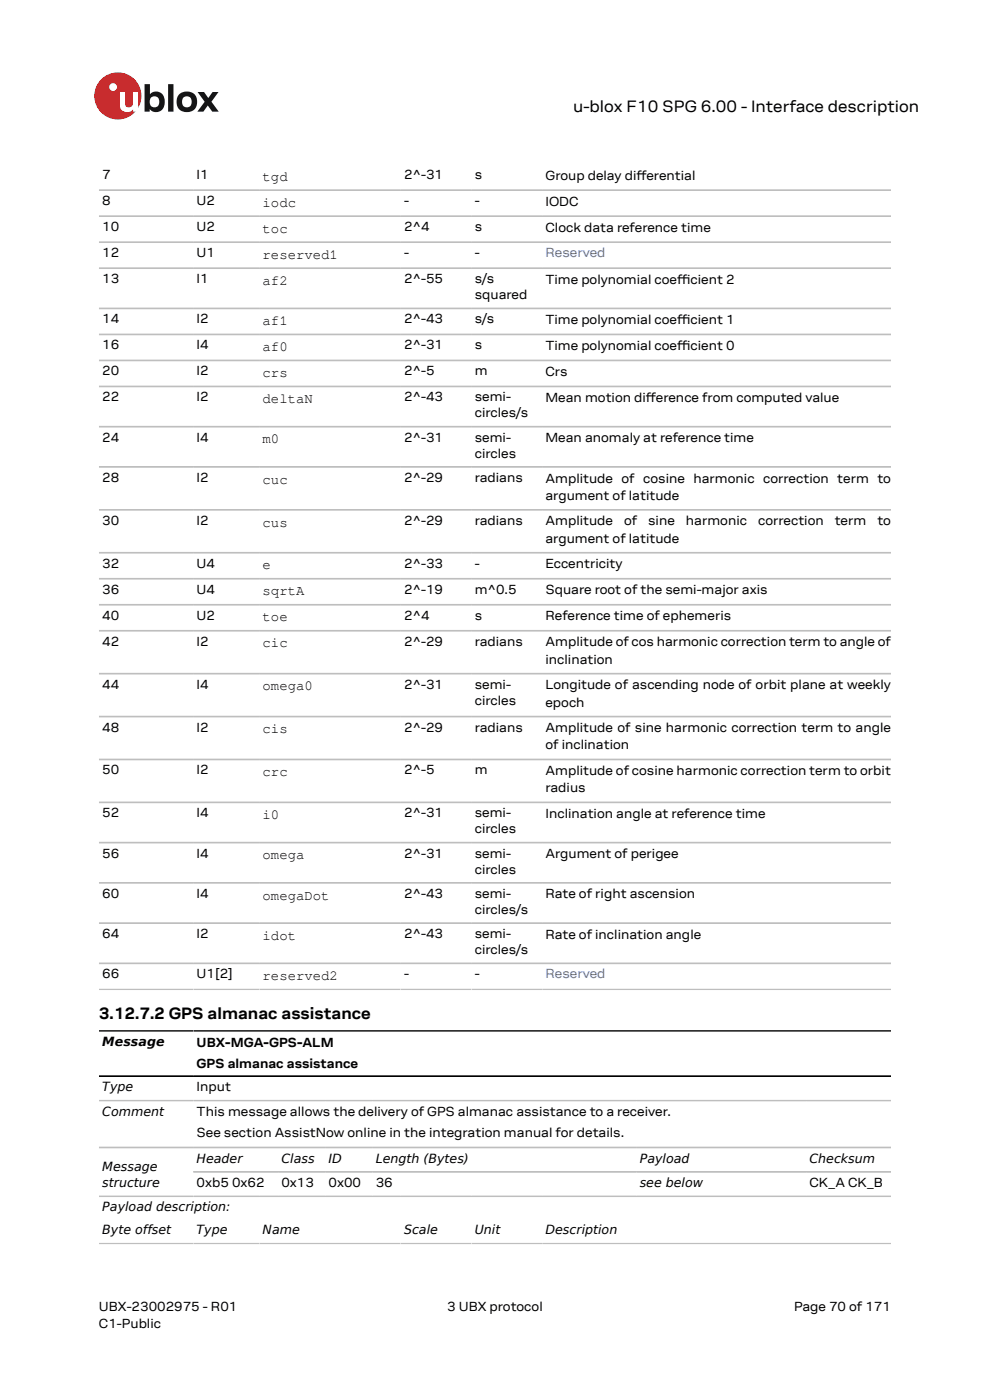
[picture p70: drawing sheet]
<svg xmlns="http://www.w3.org/2000/svg" width="210mm" height="297mm" viewBox="0 0 210 297" stroke-linecap="round" stroke-linejoin="round" font-family="sans-serif">
<defs><g id="words">
<g font-size="3.5">
<text x="121.6" y="23.7">u-blox F10 SPG 6.00 - Interface description</text>
<text x="21" y="216.3">3.12.7.2 GPS almanac assistance</text>
</g>
<g font-size="3">
<text x="55.7" y="38.4">tgd</text>
<text x="55.7" y="43.9">iodc</text>
<text x="55.7" y="49.4">toc</text>
<text x="55.7" y="54.9">reserved1</text>
<text x="55.7" y="60.4">af2</text>
<text x="55.7" y="69">af1</text>
<text x="55.7" y="74.5">af0</text>
<text x="55.7" y="80">crs</text>
<text x="55.7" y="85.5">deltaN</text>
<text x="55.7" y="94.1">m0</text>
<text x="55.7" y="102.6">cuc</text>
<text x="55.7" y="111.7">cus</text>
<text x="55.7" y="120.8">e</text>
<text x="55.7" y="126.3">sqrtA</text>
<text x="55.7" y="131.8">toe</text>
<text x="55.7" y="137.3">cic</text>
<text x="55.7" y="146.4">omega0</text>
<text x="55.7" y="155.6">cis</text>
<text x="55.7" y="164.7">crc</text>
<text x="55.7" y="173.8">i0</text>
<text x="55.7" y="182.3">omega</text>
<text x="55.7" y="190.8">omegaDot</text>
<text x="55.7" y="199.4">idot</text>
<text x="55.7" y="207.9">reserved2</text>
</g>
<g font-size="2.8">
<text x="21.7" y="38">7</text>
<text x="41.7" y="38">I1</text>
<text x="85.7" y="38">2^-31</text>
<text x="100.7" y="38">s</text>
<text x="115.7" y="38.1">Group delay diferential</text>
<text x="135" y="38.1">f</text>
<text x="21.7" y="43.5">8</text>
<text x="41.7" y="43.5">U2</text>
<text x="85.7" y="43.5">-</text>
<text x="100.7" y="43.5">-</text>
<text x="115.7" y="43.6">IODC</text>
<text x="21.7" y="49">10</text>
<text x="41.7" y="49">U2</text>
<text x="85.7" y="49">2^4</text>
<text x="100.7" y="49">s</text>
<text x="115.7" y="49.2">Clock data reference time</text>
<text x="21.7" y="54.5">12</text>
<text x="41.7" y="54.5">U1</text>
<text x="85.7" y="54.5">-</text>
<text x="100.7" y="54.5">-</text>
<text x="21.7" y="60.1">13</text>
<text x="41.7" y="60.1">I1</text>
<text x="85.7" y="60.1">2^-55</text>
<text x="100.7" y="60.1">s/s</text>
<text x="100.7" y="63.4">squared</text>
<text x="115.7" y="60.2">Time polynomial coefcient 2</text>
<text x="143.6" y="60.2">f</text>
<text x="143.6" y="60.2">i</text>
<text x="21.7" y="68.6">14</text>
<text x="41.7" y="68.6">I2</text>
<text x="85.7" y="68.6">2^-43</text>
<text x="100.7" y="68.6">s/s</text>
<text x="115.7" y="68.7">Time polynomial coefcient 1</text>
<text x="143.6" y="68.7">f</text>
<text x="143.6" y="68.7">i</text>
<text x="21.7" y="74.1">16</text>
<text x="41.7" y="74.1">I4</text>
<text x="85.7" y="74.1">2^-31</text>
<text x="100.7" y="74.1">s</text>
<text x="115.7" y="74.3">Time polynomial coefcient 0</text>
<text x="143.6" y="74.3">f</text>
<text x="143.6" y="74.3">i</text>
<text x="21.7" y="79.6">20</text>
<text x="41.7" y="79.6">I2</text>
<text x="85.7" y="79.6">2^-5</text>
<text x="100.7" y="79.6">m</text>
<text x="115.7" y="79.8">Crs</text>
<text x="21.7" y="85.2">22</text>
<text x="41.7" y="85.2">I2</text>
<text x="85.7" y="85.2">2^-43</text>
<text x="100.7" y="85.2">semi-</text>
<text x="100.7" y="88.5">circles/s</text>
<text x="115.7" y="85.3">Mean motion diference from computed value</text>
<text x="137" y="85.3">f</text>
<text x="21.7" y="93.7">24</text>
<text x="41.7" y="93.7">I4</text>
<text x="85.7" y="93.7">2^-31</text>
<text x="100.7" y="93.7">semi-</text>
<text x="115.7" y="93.8">Mean anomaly at reference time</text>
<text x="100.7" y="97.1">circles</text>
<text x="21.7" y="102.2">28</text>
<text x="41.7" y="102.2">I2</text>
<text x="85.7" y="102.2">2^-29</text>
<text x="100.7" y="102.2">radians</text>
<text x="115.7" y="102.4">Amplitude of cosine harmonic correction term to</text>
<text x="115.7" y="106">argument of latitude</text>
<text x="21.7" y="111.3">30</text>
<text x="41.7" y="111.3">I2</text>
<text x="85.7" y="111.3">2^-29</text>
<text x="100.7" y="111.3">radians</text>
<text x="115.7" y="111.5">Amplitude</text>
<text x="132.4" y="111.5">of</text>
<text x="137.5" y="111.5">sine</text>
<text x="145.5" y="111.5">harmonic</text>
<text x="160.8" y="111.5">correction</text>
<text x="177.1" y="111.5">term</text>
<text x="186.1" y="111.5">to</text>
<text x="115.7" y="115.1">argument of latitude</text>
<text x="21.7" y="120.4">32</text>
<text x="21.7" y="125.9">36</text>
<text x="41.7" y="120.4">U4</text>
<text x="41.7" y="125.9">U4</text>
<text x="85.7" y="120.4">2^-33</text>
<text x="85.7" y="125.9">2^-19</text>
<text x="100.7" y="120.4">-</text>
<text x="100.7" y="125.9">m^0.5</text>
<text x="115.7" y="120.6">Eccentricity</text>
<text x="21.7" y="131.5">40</text>
<text x="41.7" y="131.5">U2</text>
<text x="85.7" y="131.5">2^4</text>
<text x="100.7" y="131.5">s</text>
<text x="115.7" y="126.1">Square root of the semi-major axis</text>
<text x="115.7" y="131.6">Reference time of ephemeris</text>
<text x="21.7" y="137">42</text>
<text x="41.7" y="137">I2</text>
<text x="85.7" y="137">2^-29</text>
<text x="100.7" y="137">radians</text>
<text x="115.7" y="137.1">Amplitude of cos harmonic correction term to angle of</text>
<text x="115.7" y="140.8">inclination</text>
<text x="21.7" y="146.1">44</text>
<text x="41.7" y="146.1">I4</text>
<text x="85.7" y="146.1">2^-31</text>
<text x="100.7" y="146.1">semi-</text>
<text x="100.7" y="149.5">circles</text>
<text x="115.7" y="146.2">Longitude of ascending node of orbit plane at weekly</text>
<text x="115.7" y="149.9">epoch</text>
<text x="21.7" y="155.2">48</text>
<text x="41.7" y="155.2">I2</text>
<text x="85.7" y="155.2">2^-29</text>
<text x="100.7" y="155.2">radians</text>
<text x="115.7" y="155.3">Amplitude of sine harmonic correction term to angle</text>
<text x="115.7" y="159">of inclination</text>
<text x="21.7" y="164.3">50</text>
<text x="41.7" y="164.3">I2</text>
<text x="85.7" y="164.3">2^-5</text>
<text x="100.7" y="164.3">m</text>
<text x="115.7" y="164.4">Amplitude of cosine harmonic correction term to orbit</text>
<text x="21.7" y="173.4">52</text>
<text x="41.7" y="173.4">I4</text>
<text x="85.7" y="173.4">2^-31</text>
<text x="100.7" y="173.4">semi-</text>
<text x="115.7" y="168.1">radius</text>
<text x="115.7" y="173.5">Inclination angle at reference time</text>
<text x="100.7" y="176.8">circles</text>
<text x="21.7" y="181.9">56</text>
<text x="41.7" y="181.9">I4</text>
<text x="85.7" y="181.9">2^-31</text>
<text x="100.7" y="181.9">semi-</text>
<text x="100.7" y="185.3">circles</text>
<text x="115.7" y="182.1">Argument of perigee</text>
<text x="21.7" y="190.5">60</text>
<text x="41.7" y="190.5">I4</text>
<text x="85.7" y="190.5">2^-43</text>
<text x="100.7" y="190.5">semi-</text>
<text x="115.7" y="190.6">Rate of right ascension</text>
<text x="100.7" y="193.8">circles/s</text>
<text x="21.7" y="199">64</text>
<text x="41.7" y="199">I2</text>
<text x="85.7" y="199">2^-43</text>
<text x="100.7" y="199">semi-</text>
<text x="100.7" y="202.4">circles/s</text>
<text x="115.7" y="199.1">Rate of inclination angle</text>
<text x="21.7" y="207.5">66</text>
<text x="41.7" y="207.5">U1[2]</text>
<text x="85.7" y="207.5">-</text>
<text x="100.7" y="207.5">-</text>
<text x="41.7" y="222">UBX-MGA-GPS-ALM</text>
<text x="41.7" y="226.5">GPS almanac assistance</text>
<text x="41.7" y="231.5">Input</text>
<text x="41.7" y="236.8">This message allows the delivery of GPS almanac assistance to a receiver.</text>
<text x="41.7" y="241.3">See section AssistNow online in the integration manual for details.</text>
<text x="41.7" y="251.8">0xb5 0x62</text>
<text x="59.7" y="251.8">0x13</text>
<text x="69.7" y="251.8">0x00</text>
<text x="79.7" y="251.8">36</text>
<text x="171.7" y="251.8">CK_A CK_B</text>
<text x="21" y="278">UBX-23002975 - R01</text>
<text x="21" y="281.8">C1-Public</text>
<text x="94.9" y="278">3 UBX protocol</text>
<text x="168.4" y="278">Page 70 of 171</text>
</g>
<g font-size="2.8" fill="#4664b4">
<text x="115.7" y="54.5">Reserved</text>
<text x="115.7" y="207.5">Reserved</text>
</g>
<g font-size="2.7">
<text x="21.7" y="221.9">Message</text>
<text x="21.7" y="231.5">Type</text>
<text x="21.7" y="236.7">Comment</text>
<text x="21.7" y="248.4">Message</text>
<text x="21.7" y="251.8">structure</text>
<text x="41.7" y="246.6">Header</text>
<text x="59.7" y="246.6">Class</text>
<text x="69.7" y="246.6">ID</text>
<text x="79.7" y="246.6">Length (Bytes)</text>
<text x="135.7" y="246.6">Payload</text>
<text x="135.7" y="251.8">see below</text>
<text x="171.7" y="246.6">Checksum</text>
<text x="21.7" y="257">Payload description:</text>
<text x="21.7" y="261.8">Byte offset</text>
<text x="41.7" y="261.8">Type</text>
<text x="55.7" y="261.8">Name</text>
<text x="85.7" y="261.8">Scale</text>
<text x="100.7" y="261.8">Unit</text>
<text x="115.7" y="261.8">Description</text>
</g>
</g></defs>
<circle cx="25" cy="20.4" r="5" fill="#ed2023"/>
<circle cx="24" cy="18.5" r=".83" fill="#fff"/>
<g fill="#151516">
<path d="M35.7 17.9h1.1v5.8h-1.1z"/>
<path d="M41.9 19.5h1.4l.9 1.3 .9-1.3h1.3l-1.6 2.1 1.6 2.1h-1.4l-.9-1.3-1 1.3h-1.2l1.5-2.1z"/>
<path d="M32 20.7a1.17 1.17 0 0 0-.1 1.5 1.17 1.17 0 0 0 1.4 .4 1.16 1.16 0 0 0 .4-1.6 1.16 1.16 0 0 0-1.7-.3zM30.7 17.9h1.1v2.1a1.82 1.82 0 0 1 2.2-.4 1.82 1.82 0 0 1 .9 2 1.83 1.83 0 0 1-1 2 1.83 1.83 0 0 1-2.1-.5v.6h-1.1z"/>
<path d="M38.9 20.7a1.18 1.18 0 0 0-.2 1.5 1.18 1.18 0 0 0 1.5 .4 1.18 1.18 0 0 0 .4-1.5 1.18 1.18 0 0 0-1.5-.5zM37.4 21.6a2.25 2.25 0 0 1 4.5 0 2.25 2.25 0 0 1-4.5 0z"/>
</g>
<path d="M25.4 19.5h1.1v2.5a.84 .84 0 0 0 1 .8 .84 .84 0 0 0 .7-1v-2.3h1.1v4.2h-1.1v-.5a1.59 1.59 0 0 1-1.8 .5 1.59 1.59 0 0 1-1-1.5z" fill="#fff"/>
<g fill="none" stroke="#bebebe" stroke-width=".35">
<path d="M21 40.3h168M21 45.9h168M21 51.4h168M21 56.9h168M21 65.4h168M21 70.9h168M21 76.5h168M21 82h168M21 90.5h168M21 99.1h168M21 108.2h168M21 117.3h168"/>
<path d="M21 122.8h168M21 128.3h168M21 133.8h168M21 142.9h168M21 152h168M21 161.1h168M21 170.2h168M21 178.8h168M21 187.3h168M21 195.8h168M21 204.4h168M21 209.9h168"/>
<path d="M21 233.5h168M21 243.4h168M21 253.8h168M41 248.6h148M21 263.8h168"/>
</g>
<path d="M21 218.7h168M21 228.3h168" fill="none" stroke="#000" stroke-width=".35"/>
<use href="#words"/>
</svg>
